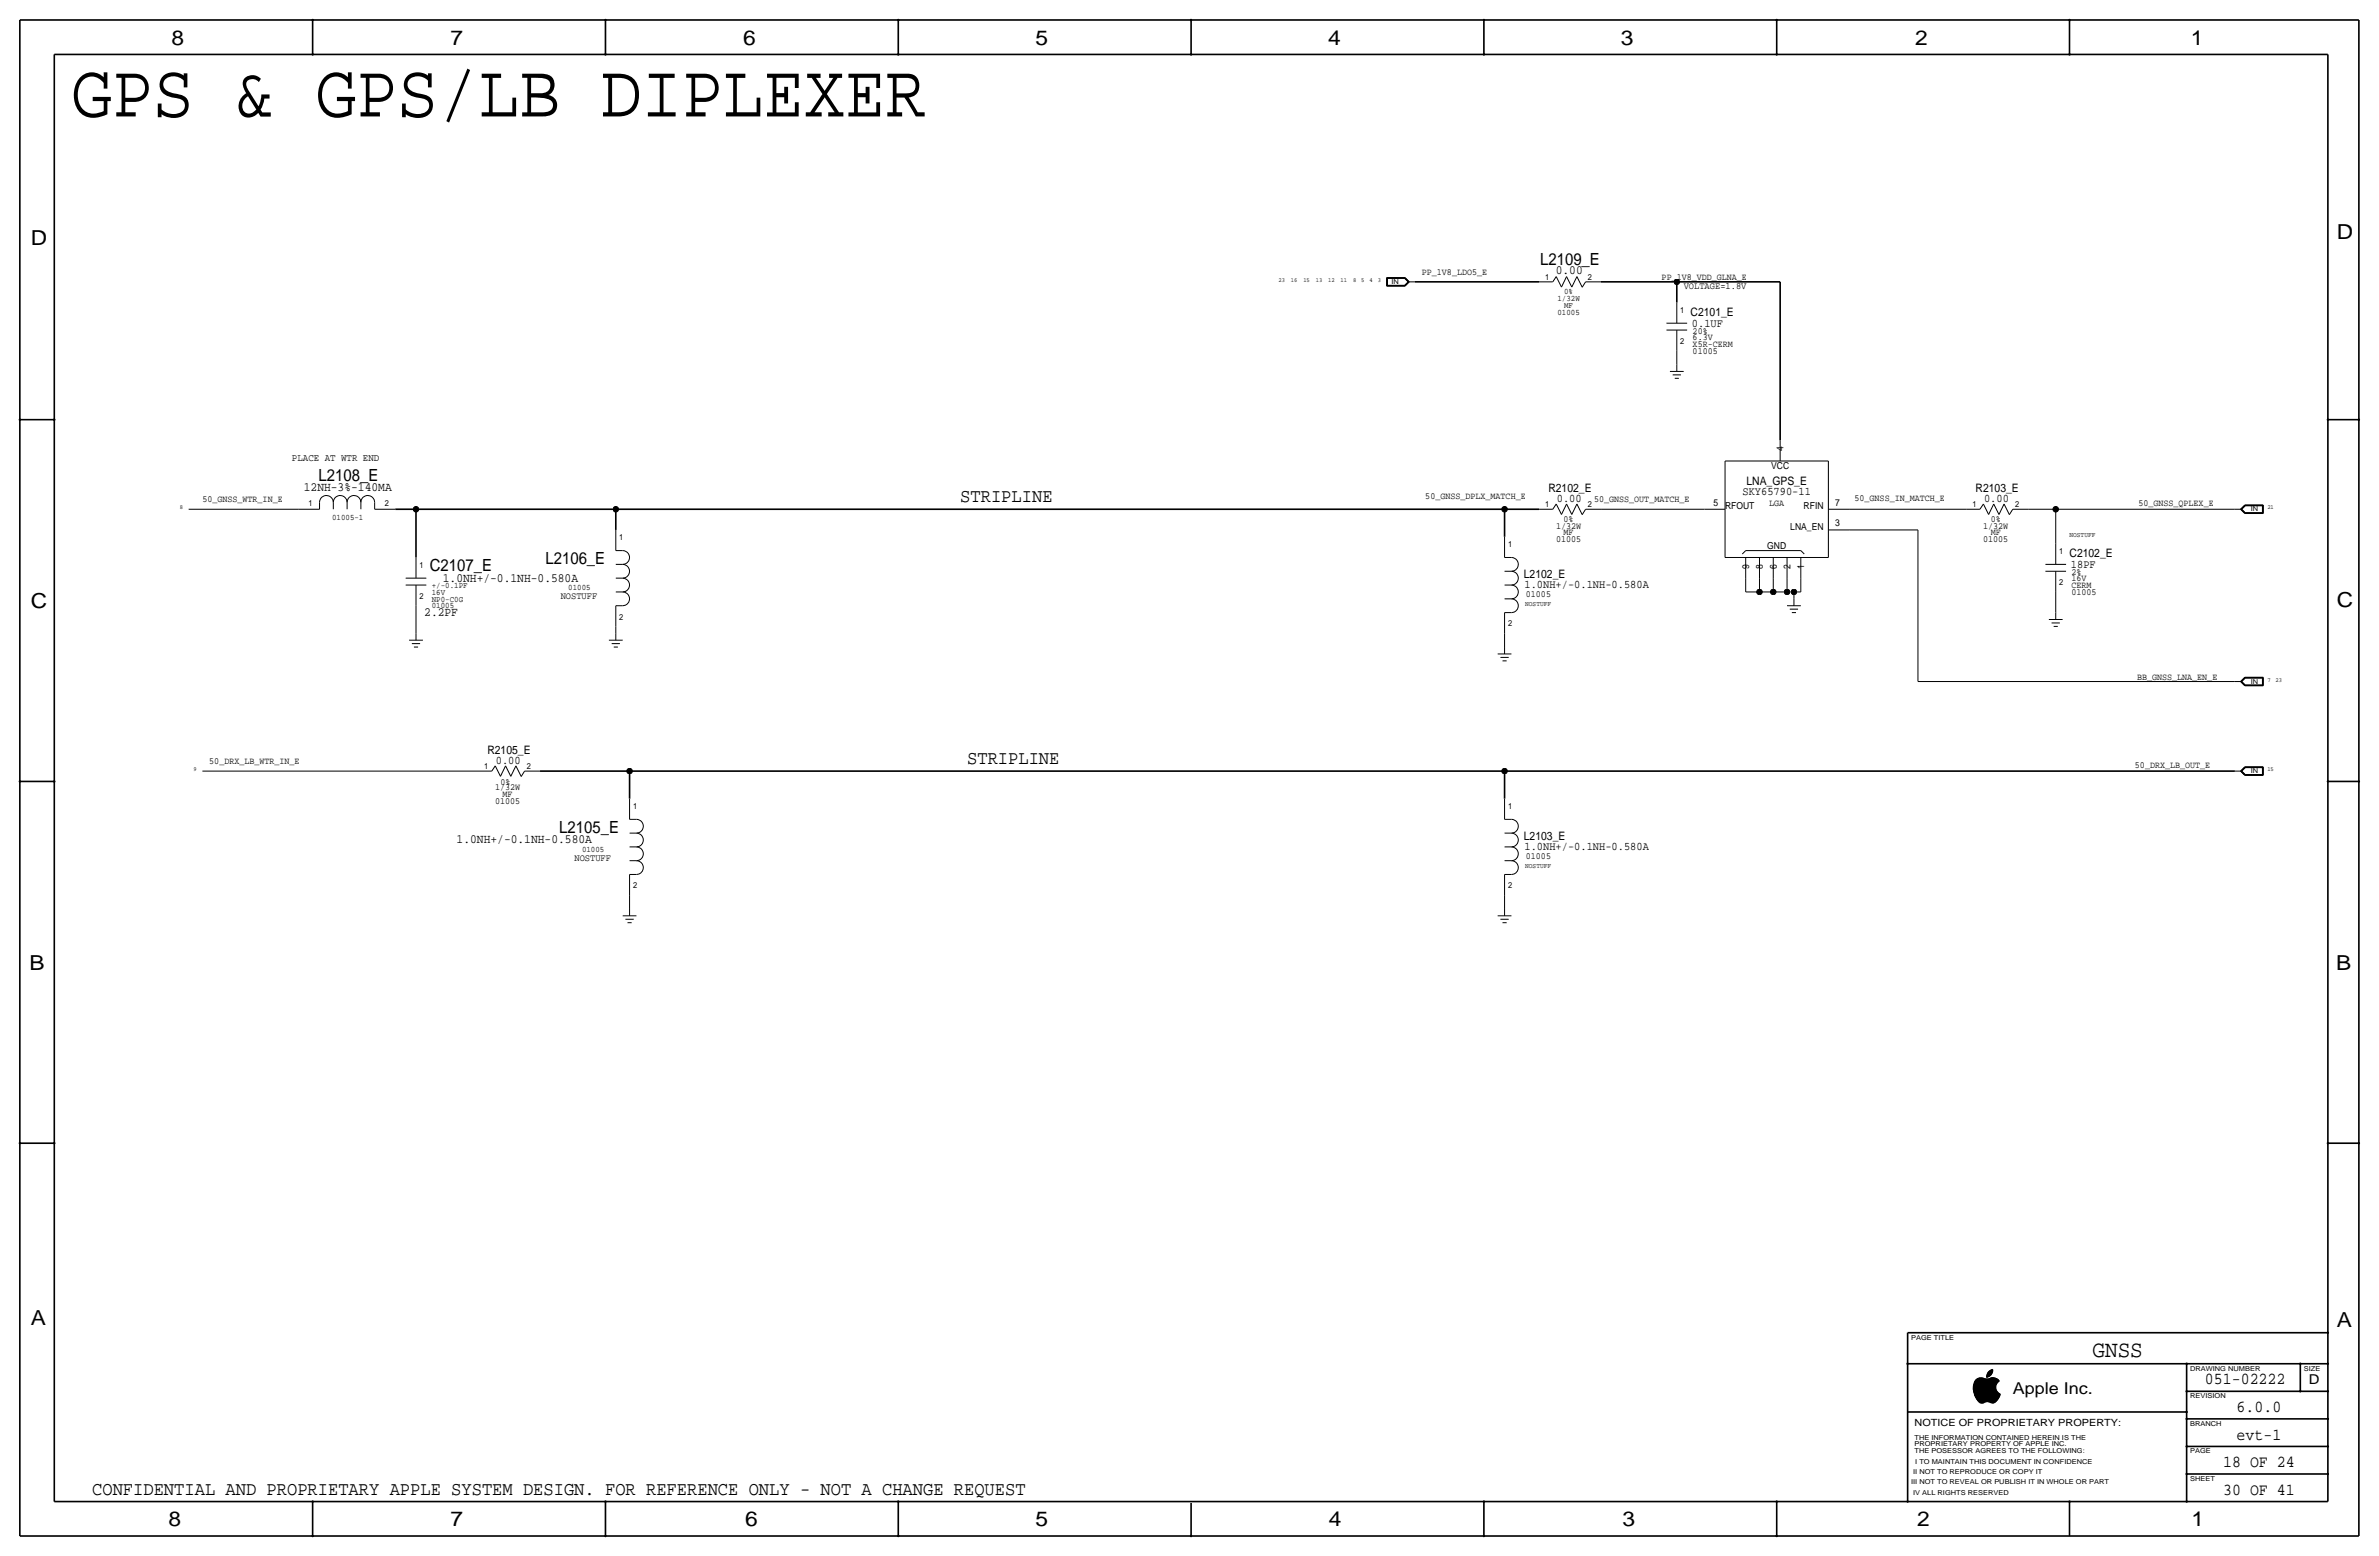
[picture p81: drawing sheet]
<svg xmlns="http://www.w3.org/2000/svg" width="877mm" height="574mm" viewBox="0 0 877 574" stroke-linecap="round" stroke-linejoin="round" font-family="sans-serif">
<defs><g id="words">
<text font-size="28" x="26.4" y="42.9">GPS &amp; GPS/LB DIPLEXER</text>
<text font-size="8.6" x="771.5" y="500.1">GNSS</text>
<g font-size="7.6">
<text x="63.2" y="16.5">8</text>
<text x="166.1" y="16.5">7</text>
<text x="274" y="16.5">6</text>
<text x="381.7" y="16.5">5</text>
<text x="489.7" y="16.5">4</text>
<text x="597.6" y="16.5">3</text>
<text x="706.1" y="16.5">2</text>
<text x="807.7" y="16.5">1</text>
<text x="861.5" y="88.1">D</text>
<text x="11.4" y="90.4">D</text>
<text x="11.4" y="224.3">C</text>
<text x="861.5" y="223.8">C</text>
<text x="10.8" y="357.6">B</text>
<text x="861.3" y="357.4">B</text>
<text x="11.3" y="488.4">A</text>
<text x="861.5" y="489.2">A</text>
<text x="62.2" y="562.6">8</text>
<text x="166" y="562.6">7</text>
<text x="274.8" y="562.6">6</text>
<text x="381.7" y="562.6">5</text>
<text x="489.9" y="562.6">4</text>
<text x="598.1" y="562.6">3</text>
<text x="706.8" y="562.6">2</text>
<text x="807.9" y="562.6">1</text>
</g>
<g font-size="7.1">
<text x="354" y="185.2">STRIPLINE</text>
<text x="356.6" y="281.7">STRIPLINE</text>
<text x="34" y="550.9">CONFIDENTIAL AND PROPRIETARY APPLE SYSTEM DESIGN. FOR REFERENCE ONLY - NOT A CHANGE REQUEST</text>
</g>
<g font-size="6.2">
<text x="567.8" y="97.5">L2109_E</text>
<text x="117.5" y="177.3">L2108_E</text>
<text x="201.1" y="208">L2106_E</text>
<text x="158.4" y="210.6">C2107_E</text>
<text x="206.2" y="307.1">L2105_E</text>
<text x="812.9" y="510.3">051-02222</text>
<text x="824.6" y="520.4">6.0.0</text>
<text x="824.6" y="530.6">evt-1</text>
<text x="819.6" y="540.8">18 OF 24</text>
<text x="819.6" y="550.9">30 OF 41</text>
</g>
<text font-size="6" x="742.1" y="513.9">Apple Inc.</text>
<text font-size="5" x="851.2" y="510.3">D</text>
<g font-size="4.7">
<text x="573.6" y="101.1">0.00</text>
<text x="112" y="180.8">12NH-3%-140MA</text>
<text x="163.3" y="214.4">1.0NH+/-0.1NH-0.580A</text>
<text x="156.4" y="227.1">2.2PF</text>
<text x="168.4" y="310.9">1.0NH+/-0.1NH-0.580A</text>
</g>
<g font-size="4.3">
<text x="623.3" y="116.6">C2101_E</text>
<text x="623.8" y="120.4">0.1UF</text>
<text x="643.9" y="178.8">LNA_GPS_E</text>
<text x="570.8" y="181.4">R2102_E</text>
<text x="574" y="184.9">0.00</text>
<text x="642.4" y="182.6">SKY65790-11</text>
<text x="728.3" y="181.4">R2103_E</text>
<text x="731.5" y="184.9">0.00</text>
<text x="763" y="205.5">C2102_E</text>
<text x="763.5" y="209.3">18PF</text>
<text x="561.8" y="213.1">L2102_E</text>
<text x="562.1" y="216.9">1.0NH+/-0.1NH-0.580A</text>
<text x="179.7" y="277.9">R2105_E</text>
<text x="182.8" y="281.4">0.00</text>
<text x="561.8" y="309.6">L2103_E</text>
<text x="562.1" y="313.4">1.0NH+/-0.1NH-0.580A</text>
</g>
<text font-size="3.8" x="107.6" y="169.9">PLACE AT WTR END</text>
<text font-size="3.7" x="705.8" y="525.5">NOTICE OF PROPRIETARY PROPERTY:</text>
<g font-size="3.6">
<text x="620.7" y="106.4">VOLTAGE=1.8V</text>
<text x="206.7" y="220.7">NOSTUFF</text>
<text x="211.8" y="317.2">NOSTUFF</text>
</g>
<g font-size="3.5">
<text x="524.2" y="101.3">PP_1V8_LDO5_E</text>
<text x="612.6" y="103.4">PP_1V8_VDD_GLNA_E</text>
<text x="624" y="125.2">6.3V</text>
<text x="624" y="122.9">20%</text>
<text x="624" y="130.3">01005</text>
<text x="624" y="127.8">X5R-CERM</text>
<text x="657.6" y="166.1" transform="rotate(-90 657.6 166.1)">4</text>
<text x="653" y="173">VCC</text>
<text x="74.6" y="185.2">50_GNSS_WTR_IN_E</text>
<text x="525.5" y="183.9">50_GNSS_DPLX_MATCH_E</text>
<text x="587.7" y="185.2">50_GNSS_OUT_MATCH_E</text>
<text x="683.7" y="184.7">50_GNSS_IN_MATCH_E</text>
<text x="631.7" y="186.4">5</text>
<text x="636" y="187.7">RFOUT</text>
<text x="652.2" y="186.4">LGA</text>
<text x="664.9" y="187.7">RFIN</text>
<text x="676.6" y="186.4">7</text>
<text x="788.4" y="186.4">50_GNSS_QPLEX_E</text>
<text x="573.7" y="194.8">1/32W</text>
<text x="576.5" y="192.3">0%</text>
<text x="576.5" y="197.4">MF</text>
<text x="660" y="195.3">LNA_EN</text>
<text x="676.6" y="194.1">3</text>
<text x="731.2" y="194.8">1/32W</text>
<text x="733.9" y="197.4">MF</text>
<text x="733.9" y="192.3">0%</text>
<text x="573.7" y="199.9">01005</text>
<text x="651.5" y="202.4">GND</text>
<text x="731.2" y="199.9">01005</text>
<text x="644.9" y="209.8" transform="rotate(-90 644.9 209.8)">9</text>
<text x="649.9" y="209.8" transform="rotate(-90 649.9 209.8)">8</text>
<text x="655" y="209.8" transform="rotate(-90 655 209.8)">6</text>
<text x="660.1" y="209.8" transform="rotate(-90 660.1 209.8)">2</text>
<text x="665.2" y="209.8" transform="rotate(-90 665.2 209.8)">1</text>
<text x="763.7" y="211.8">2%</text>
<text x="763.7" y="214.1">16V</text>
<text x="562.6" y="220">01005</text>
<text x="763.7" y="216.7">CERM</text>
<text x="763.7" y="219.2">01005</text>
<text x="787.9" y="250.7">BB_GNSS_LNA_EN_E</text>
<text x="77.2" y="281.7">50_DRX_LB_WTR_IN_E</text>
<text x="787.1" y="283">50_DRX_LB_OUT_E</text>
<text x="182.5" y="291.3">1/32W</text>
<text x="184.5" y="289.3">0%</text>
<text x="185.3" y="293.9">MF</text>
<text x="182.5" y="296.4">01005</text>
<text x="562.6" y="316.5">01005</text>
</g>
<g font-size="3.1">
<text x="569.7" y="103.1">1</text>
<text x="585.4" y="103.1">2</text>
<text x="574.2" y="111">1/32W</text>
<text x="576.7" y="113.5">MF</text>
<text x="576.7" y="108.5">0%</text>
<text x="574.2" y="116.1">01005</text>
<text x="619.5" y="115.3">1</text>
<text x="619.5" y="126.7">2</text>
<text x="113.7" y="186.4">1</text>
<text x="122.4" y="191.8">01005-1</text>
<text x="141.9" y="186.4">2</text>
<text x="569.7" y="186.9">1</text>
<text x="585.4" y="186.9">2</text>
<text x="727.1" y="186.9">1</text>
<text x="742.9" y="186.9">2</text>
<text x="228.3" y="199.1">1</text>
<text x="556" y="201.7">1</text>
<text x="154.6" y="209.3">1</text>
<text x="759.2" y="204.2">1</text>
<text x="759.2" y="215.6">2</text>
<text x="154.6" y="220.7">2</text>
<text x="159.2" y="216.9">+/-0.1PF</text>
<text x="159.2" y="219.2">16V</text>
<text x="159.2" y="221.7">NP0-C0G</text>
<text x="209.5" y="217.4">01005</text>
<text x="159.2" y="224.3">01005</text>
<text x="228.3" y="228.3">2</text>
<text x="556" y="230.9">2</text>
<text x="178.5" y="283.5">1</text>
<text x="194.3" y="283.5">2</text>
<text x="233.4" y="298.2">1</text>
<text x="556" y="298.2">1</text>
<text x="214.6" y="313.9">01005</text>
<text x="233.4" y="327.4">2</text>
<text x="556" y="327.4">2</text>
</g>
<g font-size="2.6">
<text x="763" y="197.9">NOSTUFF</text>
<text x="562.3" y="223.3">NOSTUFF</text>
<text x="562.3" y="319.8">NOSTUFF</text>
</g>
<g font-size="2.5">
<text x="513" y="104.6">IN</text>
<text x="829.8" y="188.5">IN</text>
<text x="829.8" y="252">IN</text>
<text x="829.8" y="285">IN</text>
<text x="704.5" y="493.8">PAGE TITLE</text>
<text x="807.4" y="505.2">DRAWING NUMBER</text>
<text x="849.3" y="505.2">SIZE</text>
<text x="807.4" y="515.4">REVISION</text>
<text x="807.4" y="525.5">BRANCH</text>
<text x="705.8" y="533.1">PROPRIETARY PROPERTY OF APPLE INC.</text>
<text x="705.8" y="530.6">THE INFORMATION CONTAINED HEREIN IS THE</text>
<text x="705.8" y="535.7">THE POSESSOR AGREES TO THE FOLLOWING:</text>
<text x="706.1" y="539.5">I TO MAINTAIN THIS DOCUMENT IN CONFIDENCE</text>
<text x="807.4" y="535.7">PAGE</text>
<text x="705.3" y="543.3">II NOT TO REPRODUCE OR COPY IT</text>
<text x="807.4" y="545.8">SHEET</text>
<text x="704.5" y="547.1">III NOT TO REVEAL OR PUBLISH IT IN WHOLE OR PART</text>
<text x="705.3" y="550.9">IV ALL RIGHTS RESERVED</text>
</g>
<g font-size="2.3">
<text x="471.4" y="103.9">23</text>
<text x="475.9" y="103.9">16</text>
<text x="480.5" y="103.9">15</text>
<text x="485.1" y="103.9">13</text>
<text x="489.7" y="103.9">12</text>
<text x="494.2" y="103.9">11</text>
<text x="498.8" y="103.9">8</text>
<text x="501.9" y="103.9">5</text>
<text x="504.9" y="103.9">4</text>
<text x="508" y="103.9">3</text>
<text x="66.3" y="187.7">8</text>
<text x="835.9" y="187.7">21</text>
<text x="835.9" y="251.2">7</text>
<text x="839" y="251.2">23</text>
<text x="71.4" y="284.2">9</text>
<text x="835.9" y="284.2">15</text>
</g>
</g></defs>
<g fill="none" stroke="#000" stroke-width=".6" stroke-linecap="butt">
<path d="M7.3 7.4v558.8zM7.3 7.4h862.3zM115.3 7.4v12.7zM223.2 7.4v12.7zM331.2 7.4v12.7zM439.1 7.4v12.7zM547.1 7.4v12.7zM655 7.4v12.7zM763 7.4v12.7zM869.6 7.4v558.8zM20 20.1v533.4zM20 20.1h838.2z"/>
<path d="M858.2 20.1v533.4zM521.7 103.9h45.7zM590.2 103.9h28zM618.2 103.9h38.1zM618.2 103.9v7.6zM656.3 103.9v58.4zM7.3 154.7h12.7zM858.2 154.7h11.4zM145.7 187.7h7.7zM153.4 187.7v17.8zM153.4 187.7h73.6zM227 187.7v7.6z"/>
<path d="M227 187.7h327.7zM554.7 187.7h12.7zM554.7 187.7v10.2zM7.3 288h12.7zM199.1 284.2h33zM232.1 284.2v10.2zM232.1 284.2h322.6zM554.7 284.2h269.2zM554.7 284.2v10.2zM858.2 288h11.4zM7.3 421.4h12.7zM858.2 421.4h11.4z"/>
<path d="M703.3 491.2v62.3zM703.3 491.2h154.9zM703.3 502.7h154.9zM806.1 502.7v50.8zM806.1 512.8h52.1zM848.1 502.7v10.1zM703.3 520.4h102.8zM806.1 533.1h52.1zM806.1 523h52.1zM20 553.5h838.2zM115.3 553.5v12.7zM223.2 553.5v12.7z"/>
<path d="M331.2 553.5v12.7zM439.1 554v12.2zM547.1 553.5v12.7zM655 553.5v12.7zM763 553.5v12.7zM806.1 543.3h52.1zM7.3 566.2h862.3z"/>
</g>
<g fill="none" stroke="#000" stroke-width=".37">
<path d="M511.2 102.3v3.2zM511.2 105.5h6.8zM511.2 102.3h6.8zM511.3 102.4v3zM511.3 105.4h6.7zM511.3 102.4h6.7zM511.4 102.5v2.8zM511.4 105.3h6.5zM511.4 102.5h6.5zM511.5 102.6h6.4zM511.5 102.6v2.6zM511.5 105.2h6.4z"/>
<path d="M517.9 102.6l1.2 1.3zM517.9 105.2l1.2-1.3zM517.9 105.3l1.4-1.4zM517.9 102.5l1.4 1.4zM518 105.4l1.4-1.5zM518 102.4l1.4 1.5zM518 102.3l1.6 1.6zM518 105.5l1.6-1.6zM519.1 103.9h2.6zM567.4 103.9h5.1zM573.7 102l-1.2 1.9zM573.7 102l2 3.8z"/>
<path d="M577.5 102l-1.8 3.8zM577.5 102l2 3.8zM581.4 102l-1.9 3.8zM581.4 102l1.9 3.8zM584.6 103.9l-1.3 2zM584.6 103.9h5.6zM614.4 119.1h7.6zM618.2 111.5v7.6zM614.4 121.7h7.6zM615.6 136.9h5.1zM616.7 138.2h3zM617.4 139.4h1.5z"/>
<path d="M618.2 129.3v5.1zM618.2 134.4v2.5zM618.2 121.7v7.6zM636 169.9h38.1zM636 169.9v35.6zM656.3 162.3v7.6zM674.1 169.9v35.6zM69.5 187.7h40.7zM110.2 187.7h7.6zM117.8 185.2a2.54 2.54 0 0 1 2.5-2.6 2.54 2.54 0 0 1 2.6 2.6 2.54 2.54 0 0 1 2.5-2.6 2.54 2.54 0 0 1 2.6 2.6 2.54 2.54 0 0 1 2.5-2.6 2.54 2.54 0 0 1 2.5 2.6 2.54 2.54 0 0 1 2.6-2.6 2.54 2.54 0 0 1 2.5 2.6M117.8 185.2v2.5zM122.9 185.2v2.5z"/>
<path d="M128 185.2v2.5zM133 185.2v2.5zM138.1 187.7h7.6zM138.1 185.2v2.5zM227 195.3v7.6zM554.7 197.9v7.6zM567.4 187.7h5.1zM573.7 185.8l-1.2 1.9zM573.7 185.8l2 3.8zM577.5 185.8l-1.8 3.8zM577.5 185.8l2 3.8zM581.4 185.8l-1.9 3.8z"/>
<path d="M581.4 185.8l1.9 3.8zM584.6 187.7l-1.3 2zM584.6 187.7h5.6zM590.2 187.7h38.1zM628.3 187.7h7.7zM674.1 187.7h7.6zM674.1 195.3h7.6zM681.7 195.3h25.4zM681.7 187.7h43.2zM707.1 195.3v55.9zM724.9 187.7h5zM731.2 185.8l-1.3 1.9z"/>
<path d="M731.2 185.8l1.9 3.8zM735 185.8l2 3.8zM735 185.8l-1.9 3.8zM738.8 185.8l2 3.8zM738.8 185.8l-1.8 3.8zM742 187.7h5.7zM742 187.7l-1.2 2zM747.7 187.7h10.2zM757.9 187.7h66zM757.9 187.7v12.7zM823.9 187.7h2.6zM826 187.7l1.6-1.6z"/>
<path d="M826 187.7l1.6 1.6zM826.2 187.7l1.4-1.5zM826.2 187.7l1.4 1.5zM826.3 187.7l1.4 1.4zM826.5 187.7l1.2 1.3zM826.5 187.7l1.2-1.3zM827.6 189.3h6.8zM827.6 186.1h6.8zM827.6 186.2h6.7zM827.6 189.2h6.7zM827.7 186.3h6.5zM827.7 186.3l-1.4 1.4z"/>
<path d="M827.7 189.1h6.5zM827.7 186.4h6.4zM827.7 189h6.4zM834.1 186.4v2.6zM834.2 186.3v2.8zM834.3 186.2v3zM834.4 186.1v3.2zM149.6 213.1h7.6zM149.6 215.6h7.6zM153.4 205.5v7.6zM153.4 215.6v7.7zM227 218.2h2.6z"/>
<path d="M227 213.1h2.6zM227 208h2.6zM227 202.9h2.6zM229.6 202.9a2.54 2.54 0 0 1 2.5 2.6 2.54 2.54 0 0 1-2.5 2.5 2.54 2.54 0 0 1 2.5 2.6 2.54 2.54 0 0 1-2.5 2.5 2.54 2.54 0 0 1 2.5 2.5 2.54 2.54 0 0 1-2.5 2.6 2.54 2.54 0 0 1 2.5 2.5 2.54 2.54 0 0 1-2.5 2.6M554.7 215.6h2.5zM554.7 210.6h2.5zM554.7 205.5h2.5zM557.2 205.5a2.54 2.54 0 0 1 2.5 2.5 2.54 2.54 0 0 1-2.5 2.6 2.54 2.54 0 0 1 2.5 2.5 2.54 2.54 0 0 1-2.5 2.5 2.54 2.54 0 0 1 2.5 2.6 2.54 2.54 0 0 1-2.5 2.5 2.54 2.54 0 0 1 2.5 2.6 2.54 2.54 0 0 1-2.5 2.5M636 205.5h38.1zM643.6 202.9h20.3zM643.6 218.2h5.1zM643.6 213.1v5.1z"/>
<path d="M643.6 205.5v7.6zM643.6 202.9l-1.3 1.3zM648.7 213.1v5.1zM648.7 205.5v7.6zM648.7 218.2h5zM653.7 213.1v5.1zM653.7 218.2h5.1zM653.7 205.5v7.6zM658.8 218.2h2.6zM658.8 213.1v5.1zM658.8 205.5v7.6zM661.4 218.2v2.5z"/>
<path d="M661.4 218.2h2.5zM663.9 202.9l1.3 1.3zM663.9 213.1v5.1zM663.9 205.5v7.6zM754.1 208h7.6zM754.1 210.6h7.6zM757.9 218.2v7.6zM757.9 200.4v7.6zM757.9 210.6v7.6zM150.8 236h5.1zM151.8 237.2h3.1zM152.6 238.5h1.5z"/>
<path d="M153.4 223.3v10.1zM153.4 233.4v2.6zM224.5 236h5.1zM225.5 237.2h3zM226.3 238.5h1.5zM227 230.9v2.5zM227 223.3v7.6zM227 233.4v2.6zM227 223.3h2.6zM554.7 225.8h2.5zM554.7 220.7h2.5zM554.7 233.4v5.1z"/>
<path d="M554.7 238.5v2.5zM554.7 225.8v7.6zM658.8 223.3h5.1zM659.8 224.5h3.1zM660.6 225.8h1.5zM661.4 220.7v2.6zM755.3 228.3h5.1zM756.4 229.6h3zM757.1 230.9h1.5zM757.9 225.8v2.5zM552.1 241h5.1zM553.2 242.3h3z"/>
<path d="M553.9 243.6h1.5zM707.1 251.2h116.8zM823.9 251.2h2.6zM826 251.2l1.6 1.6zM826.2 251.2l1.4-1.5zM826.2 251.2l1.4 1.5zM826.3 251.2l1.4 1.4zM826.3 251.2l1.4-1.4zM826.5 251.2l1.2 1.3zM826.5 251.2l1.2-1.3zM827.6 249.6l-1.6 1.6zM827.6 252.8h6.8z"/>
<path d="M827.6 249.6h6.8zM827.6 249.7h6.7zM827.6 252.7h6.7zM827.7 249.8h6.5zM827.7 252.6h6.5zM827.7 249.9h6.4zM827.7 252.5h6.4zM834.1 249.9v2.6zM834.2 249.8v2.8zM834.3 249.7v3zM834.4 249.6v3.2zM74.6 284.2h101.6z"/>
<path d="M176.2 284.2h5.1zM182.6 282.3l-1.3 1.9zM182.6 282.3l1.9 3.9zM186.4 282.3l-1.9 3.9zM186.4 282.3l1.9 3.9zM190.2 282.3l-1.9 3.9zM190.2 282.3l1.9 3.9zM193.4 284.2l-1.3 2.1zM193.4 284.2h5.7zM232.1 294.4v7.6zM554.7 294.4v7.6zM823.9 284.2h2.6z"/>
<path d="M826 284.2l1.6 1.6zM826.2 284.2l1.4-1.4zM826.2 284.2l1.4 1.5zM826.3 284.2l1.4 1.4zM826.3 284.2l1.4-1.3zM826.5 284.2l1.2 1.3zM826.5 284.2l1.2-1.2zM827.6 282.7l-1.6 1.5zM827.6 285.8h6.8zM827.6 282.7h6.8zM827.6 282.8h6.7zM827.6 285.7h6.7z"/>
<path d="M827.7 282.9h6.5zM827.7 285.6h6.5zM827.7 283h6.4zM827.7 285.5h6.4zM834.1 283v2.5zM834.2 282.9v2.7zM834.3 282.8v2.9zM834.4 282.7v3.1zM232.1 317.2h2.5zM232.1 312.2h2.5zM232.1 307.1h2.5zM232.1 302h2.5z"/>
<path d="M234.6 302a2.54 2.54 0 0 1 2.6 2.5 2.54 2.54 0 0 1-2.6 2.6 2.54 2.54 0 0 1 2.6 2.5 2.54 2.54 0 0 1-2.6 2.6 2.54 2.54 0 0 1 2.6 2.5 2.54 2.54 0 0 1-2.6 2.5 2.54 2.54 0 0 1 2.6 2.6 2.54 2.54 0 0 1-2.6 2.5M554.7 317.2h2.5zM554.7 312.2h2.5zM554.7 307.1h2.5zM554.7 302h2.5zM557.2 302a2.54 2.54 0 0 1 2.5 2.5 2.54 2.54 0 0 1-2.5 2.6 2.54 2.54 0 0 1 2.5 2.5 2.54 2.54 0 0 1-2.5 2.6 2.54 2.54 0 0 1 2.5 2.5 2.54 2.54 0 0 1-2.5 2.5 2.54 2.54 0 0 1 2.5 2.6 2.54 2.54 0 0 1-2.5 2.5M229.6 337.6h5zM230.6 338.8h3zM232.1 329.9v5.1zM232.1 335v2.6zM232.1 322.3v7.6zM232.1 322.3h2.5z"/>
<path d="M552.1 337.6h5.1zM553.2 338.8h3zM554.7 322.3h2.5zM554.7 329.9v5.1zM554.7 335v2.6zM554.7 322.3v7.6zM231.3 340.1h1.6zM553.9 340.1h1.5zM727.5 512.2h8.4zM727.5 512.3h8.4zM727.5 512.4h8.5zM727.5 511.2h8.2z"/>
<path d="M727.5 511.3h8.2zM727.5 511.5h8.2zM727.5 511.4h8.2zM727.5 512h8.3zM727.5 512.1h8.3zM727.5 511.7h8.3zM727.5 511.8h8.3zM727.5 511.6h8.3zM727.5 511.9h8.3zM727.5 511.1h8.3zM727.6 512.8h8.6zM727.6 510.8h8.2z"/>
<path d="M727.6 511h8.2zM727.6 510.9h8.2zM727.6 510.7h8.2zM727.6 512.5h8.4zM727.6 512.6h8.4zM727.6 512.7h8.5zM727.6 512.9h8.6zM727.6 510.6h8.3zM727.6 510.5h8.3zM727.6 513h8.7zM727.6 513.1h8.8zM727.7 513.2h8.8z"/>
<path d="M727.7 510.2h8.3zM727.7 510.4h8.2zM727.7 510.3h8.3zM727.7 513.4h9.1zM727.7 513.3h9zM727.7 510.1h8.3zM727.8 509.9h8.4zM727.8 513.5h9.1zM727.8 510h8.3zM727.8 513.6h9.2zM727.8 513.8h9.6zM727.8 509.8h8.5z"/>
<path d="M727.8 513.7h9.4zM727.9 513.9h9.5zM727.9 509.7h8.4zM727.9 509.6h8.5zM727.9 514.1h9.5zM727.9 514h9.5zM728 514.2h9.4zM728 509.5h8.5zM728 509.4h8.6zM728 509.3h8.7zM728 514.4h9.3zM728.1 509.2h8.8z"/>
<path d="M728.1 514.5h9.2zM728.1 514.6h9.1zM728.1 509.1h8.9zM728.2 514.7h9zM728.2 509h8.8zM728.2 514.8h9zM728.3 514.9h8.8zM728.3 508.9h8.7zM728.3 515h8.8zM728.3 508.8h8.6zM728.3 515.1h8.7zM728.4 508.7h8.4z"/>
<path d="M728.4 515.2h8.6zM728.5 515.3h8.4zM728.5 515.4h8.4zM728.5 508.6h8.2zM728.6 515.5h8.2zM728.6 508.5h7.9zM728.7 515.6h8zM728.7 515.7h8zM728.7 508.4h7.7zM728.8 515.8h7.7zM728.9 515.9h7.6zM728.9 508.3h3.1z"/>
<path d="M728.9 516h7.5zM729 508.2h2.6zM729 516.1h7.3zM729.1 516.2h7.1zM729.2 516.3h6.9zM729.2 508.1a4.7 4.7 0 0 0-1.2 6.3l1.8 2.6 .8 .2 1-.3M729.3 508.1h2.1zM729.3 516.4h6.7zM729.4 516.5h6.5zM729.5 516.6h6.3zM729.6 516.7h2.5zM729.6 507.9h1.4z"/>
<path d="M729.7 516.8h2.1zM729.8 516.9h1.9zM729.9 517h1.6zM730.2 517.1h1zM732.4 507.5h.6zM732.4 507.6h.4zM732.4 507.4h.8zM732.4 507.3h1zM732.4 507.1h1.3zM732.4 507h1.4zM732.4 507.2h1.2zM732.5 506.9h1.4z"/>
<path d="M732.5 506.8h1.5zM732.5 506.6h1.7zM732.5 506.7h1.6zM732.6 506.5h1.7zM732.6 506.4h1.7zM732.7 506.3h1.7zM732.7 506.2h1.7zM732.8 506.1h1.7zM732.8 506h1.7zM732.9 505.9h1.6zM733 505.8h1.6zM733.1 505.7h1.5z"/>
<path d="M733.1 508.3h3.1zM733.2 505.6h1.4zM733.2 516.7h2.5zM733.3 505.5h1.4zM733.4 508.2h2.6zM733.4 505.4h1.3zM733.6 505.3h1.1zM733.6 516.8h2zM733.6 508.1a2.99 2.99 0 0 1 3.5 1 2.71 2.71 0 0 0-1.3 2.5 2.71 2.71 0 0 0 1.7 2.3 3.5 3.5 0 0 1-3.1 3.2l-1.6-.4-1.1 .2M733.7 508.1h2.1zM733.7 508.1l-1.3 .2-1.9-.4-1.3 .2M733.7 505.2h1z"/>
<path d="M733.8 516.9h1.7zM733.9 505.1h.8zM733.9 507.9h1.6zM734 517h1.3zM734.1 505h.6zM734.3 507.8h.8zM734.3 504.9h.4zM734.3 517.1h.7zM734.7 504.7a2.81 2.81 0 0 0-2.3 3 2.71 2.71 0 0 0 2.3-2.9"/>
</g>
<g fill="#000" stroke="#000" stroke-width=".37">
<path d="M115.1 7.2h.4v.3h-.4zM115.1 19.9h.4v.3h-.4zM223 7.2h.4v.3h-.4zM223 19.9h.4v.3h-.4zM331 19.9h.4v.3h-.4zM331 7.2h.4v.3h-.4zM438.9 7.2h.4v.3h-.4zM438.9 19.9h.4v.3h-.4zM546.9 7.2h.4v.3h-.4zM546.9 19.9h.4v.3h-.4zM654.8 19.9h.4v.3h-.4zM654.8 7.2h.4v.3h-.4z"/>
<path d="M762.8 19.9h.4v.3h-.4zM762.8 7.2h.4v.3h-.4zM7.1 154.5h.4v.4h-.4zM19.8 154.5h.4v.4h-.4zM858 154.5h.4v.4h-.4zM869.5 154.5h.3v.4h-.3zM7.1 287.9h.4v.3h-.4zM19.8 287.9h.4v.3h-.4zM858 287.9h.4v.3h-.4zM869.5 287.9h.3v.3h-.3zM7.1 421.2h.4v.4h-.4zM19.8 421.2h.4v.4h-.4z"/>
<path d="M858 421.2h.4v.4h-.4zM869.5 421.2h.3v.4h-.3zM858 491.1h.4v.3h-.4zM703.1 502.5h.4v.3h-.4zM806 502.5h.3v.3h-.3zM806 512.7h.3v.3h-.3zM847.9 512.7h.3v.3h-.3zM847.9 502.5h.3v.3h-.3zM858 502.5h.4v.3h-.4zM858 512.7h.4v.3h-.4zM806 520.3h.3v.3h-.3zM806 522.8h.3v.4h-.3z"/>
<path d="M806 533h.3v.3h-.3zM858 522.8h.4v.4h-.4zM858 533h.4v.3h-.4zM115.1 553.3h.4v.3h-.4zM223 553.3h.4v.3h-.4zM331 553.3h.4v.3h-.4zM546.9 553.3h.4v.3h-.4zM654.8 553.3h.4v.3h-.4zM703.1 553.3h.4v.3h-.4zM762.8 553.3h.4v.3h-.4zM806 543.1h.3v.4h-.3zM806 553.3h.3v.3h-.3z"/>
<path d="M858 543.1h.4v.4h-.4zM115.1 566h.4v.3h-.4zM223 566h.4v.3h-.4zM331 566h.4v.3h-.4zM438.9 566h.4v.3h-.4zM546.9 566h.4v.3h-.4zM654.8 566h.4v.3h-.4z"/>
<circle cx="618.2" cy="103.9" r="1.02"/>
<circle cx="153.4" cy="187.7" r="1.02"/>
<circle cx="227" cy="187.7" r="1.02"/>
<circle cx="554.7" cy="187.7" r="1.02"/>
<circle cx="757.9" cy="187.7" r="1.02"/>
<circle cx="648.7" cy="218.2" r="1.02"/>
<circle cx="653.7" cy="218.2" r="1.02"/>
<circle cx="658.8" cy="218.2" r="1.02"/>
<circle cx="661.4" cy="218.2" r="1.02"/>
<circle cx="232.1" cy="284.2" r="1.02"/>
<circle cx="554.7" cy="284.2" r="1.02"/>
</g>
<use href="#words"/>
</svg>
